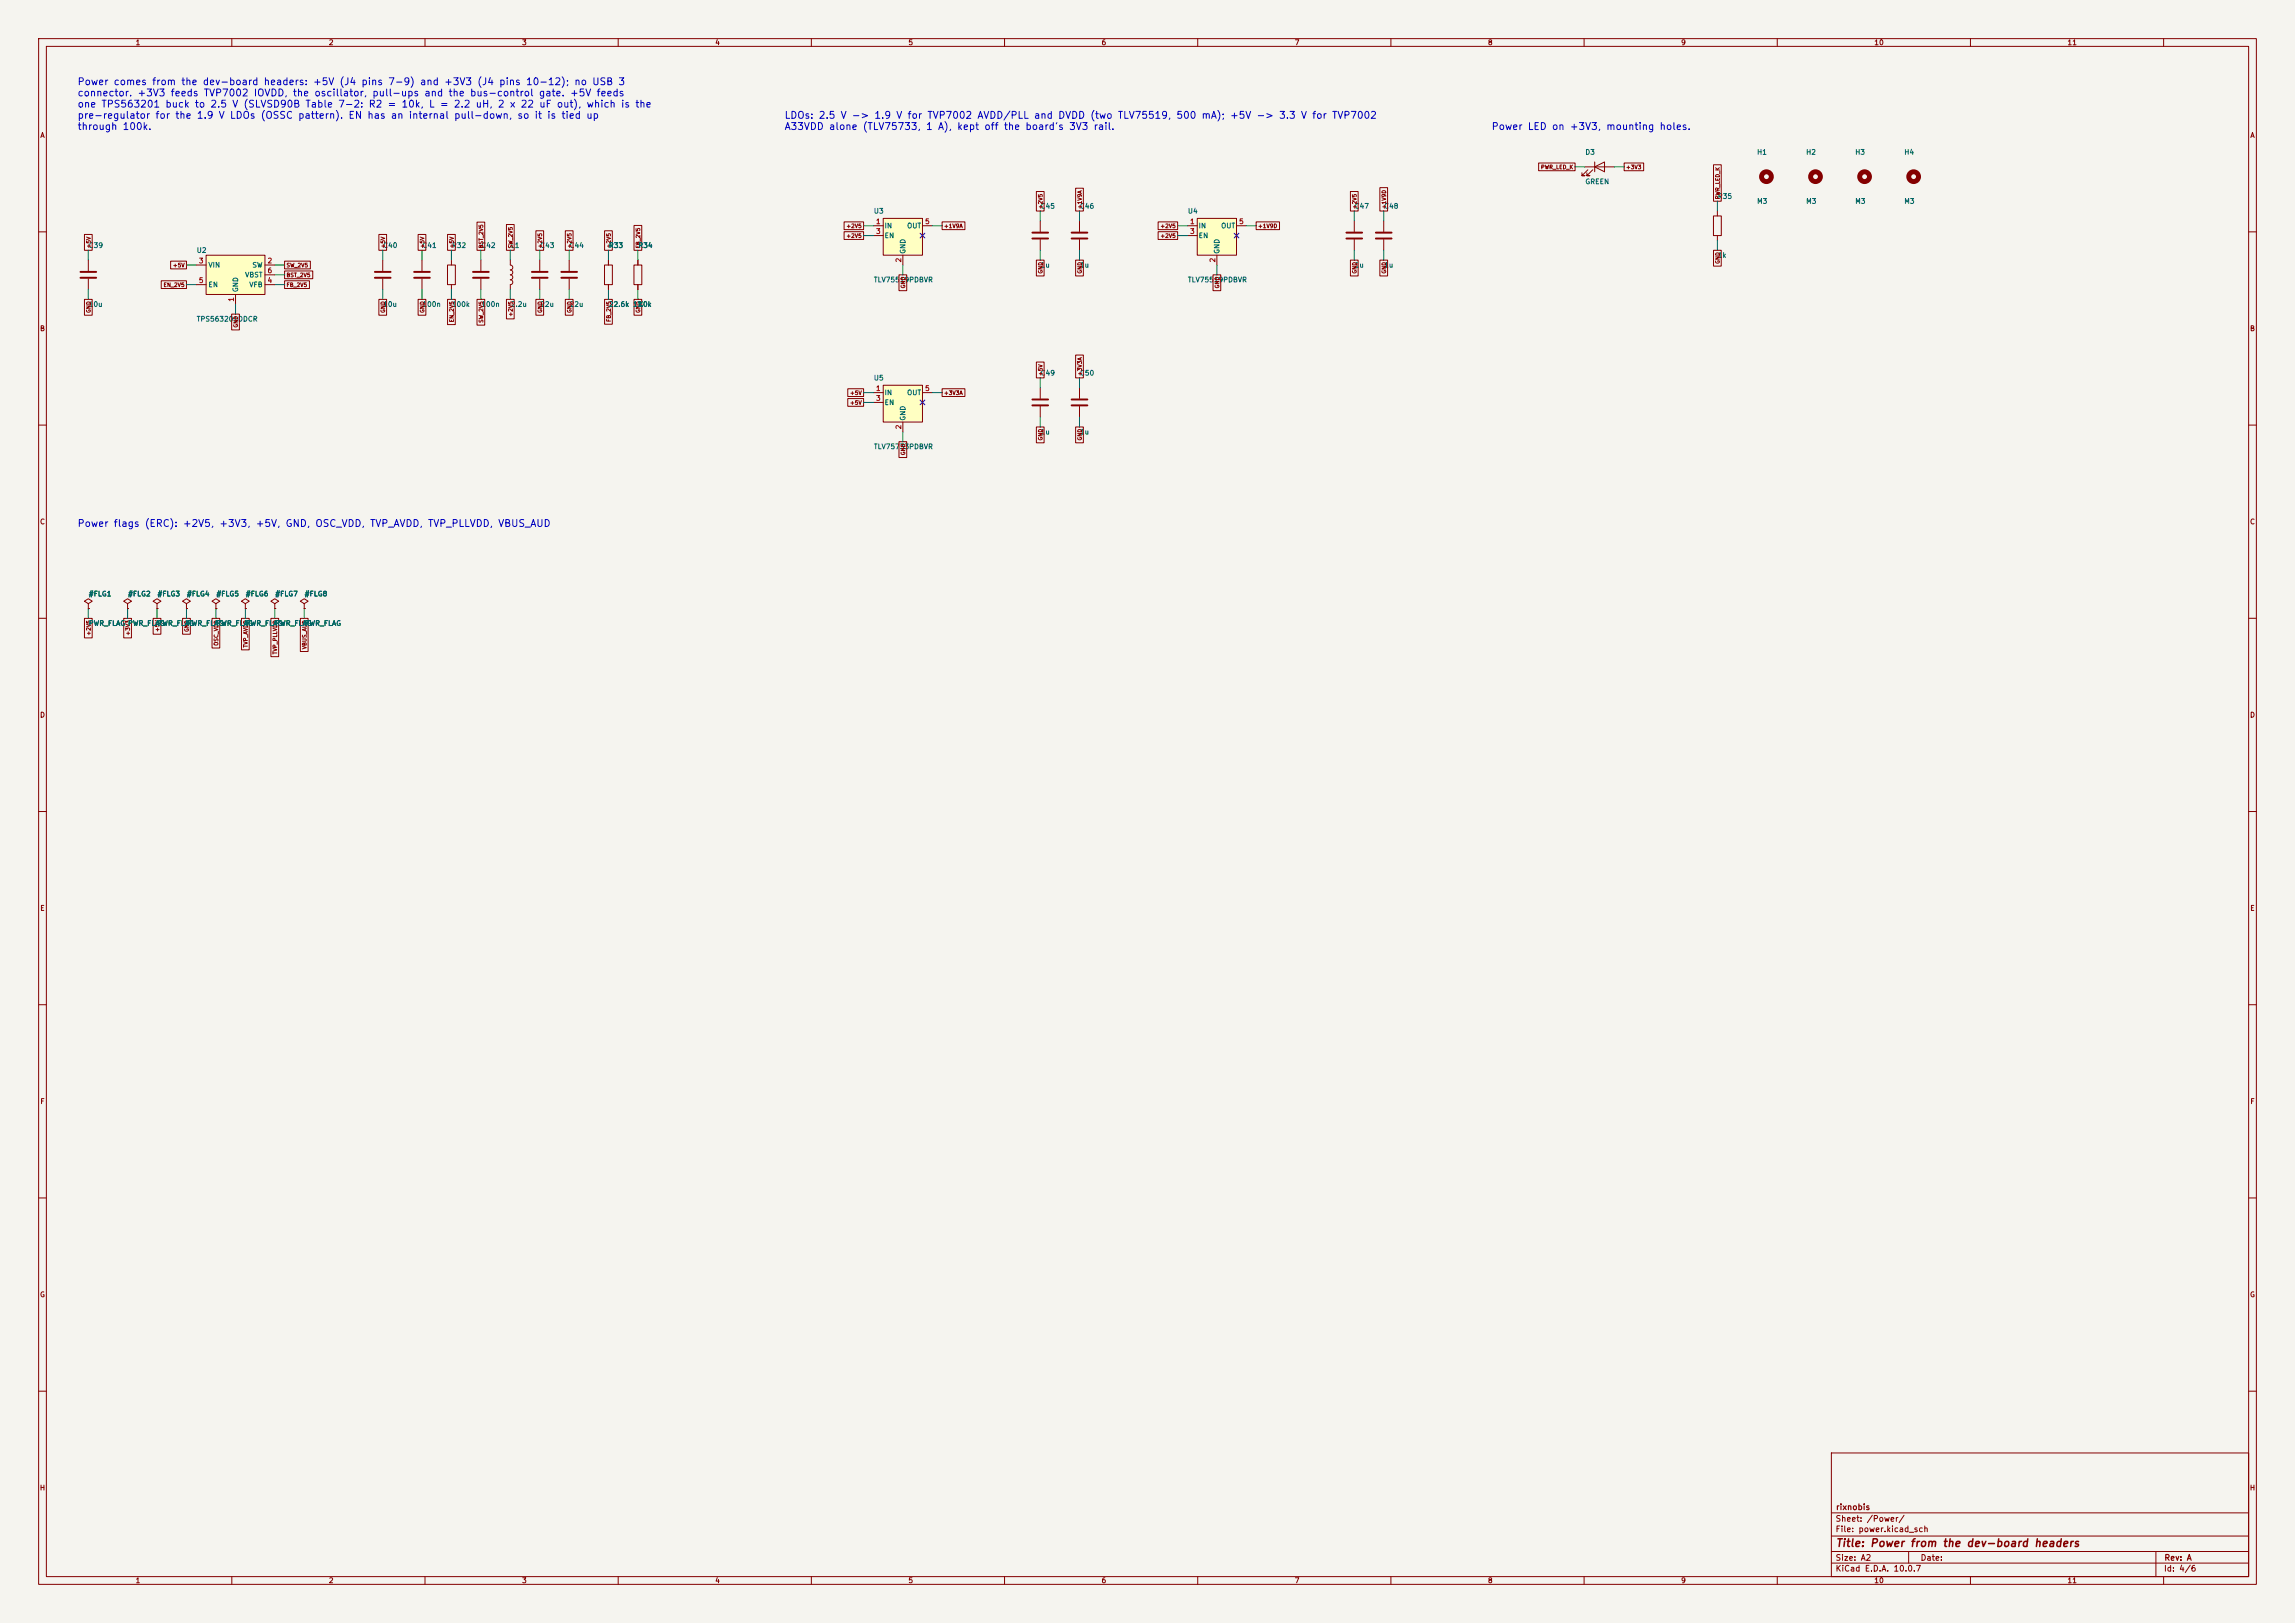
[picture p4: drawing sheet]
<svg xmlns="http://www.w3.org/2000/svg" width="594mm" height="420mm" viewBox="0 0 594 420" stroke-linecap="round" stroke-linejoin="round" font-family="sans-serif">
<defs><g id="words">
<text font-size="2" fill="#840000" x="475" y="400.8">Title: Power from the dev-board headers</text>
<g font-size="1.8" fill="#0000c2">
<text x="19.9" y="22.5">Power comes from the dev-board headers: +5V (J4 pins 7-9) and +3V3 (J4 pins 10-12); no USB 3</text>
<text x="19.9" y="25.4">connector. +3V3 feeds TVP7002 IOVDD, the oscillator, pull-ups and the bus-control gate. +5V feeds</text>
<text x="19.9" y="28.3">one TPS563201 buck to 2.5 V (SLVSD90B Table 7-2: R2 = 10k, L = 2.2 uH, 2 x 22 uF out), which is the</text>
<text x="19.9" y="31.2">pre-regulator for the 1.9 V LDOs (OSSC pattern). EN has an internal pull-down, so it is tied up</text>
<text x="19.9" y="34.1">through 100k.</text>
<text x="202.9" y="31.2">LDOs: 2.5 V -&gt; 1.9 V for TVP7002 AVDD/PLL and DVDD (two TLV75519, 500 mA); +5V -&gt; 3.3 V for TVP7002</text>
<text x="202.9" y="34.1">A33VDD alone (TLV75733, 1 A), kept off the board's 3V3 rail.</text>
<text x="385.9" y="34.1">Power LED on +3V3, mounting holes.</text>
<text x="19.9" y="136.8">Power flags (ERC): +2V5, +3V3, +5V, GND, OSC_VDD, TVP_AVDD, TVP_PLLVDD, VBUS_AUD</text>
</g>
<g font-size="1.5" fill="#840000">
<text x="475" y="394.1">Sheet: /Power/</text>
<text x="475.1" y="391.1">rixnobis</text>
<text x="475" y="396.8">File: power.kicad_sch</text>
<text x="475" y="407">KiCad E.D.A. 10.0.7</text>
<text x="475" y="404.2">Size: A2</text>
<text x="497" y="404.2">Date:</text>
<text x="560" y="407">Id: 4/6</text>
<text x="560.1" y="404.2">Rev: A</text>
</g>
<g font-size="1.3" fill="#840000">
<text x="35" y="12">1</text>
<text x="85" y="12">2</text>
<text x="135" y="12">3</text>
<text x="185" y="12">4</text>
<text x="235" y="12">5</text>
<text x="285" y="12">6</text>
<text x="335" y="12">7</text>
<text x="385" y="12">8</text>
<text x="435" y="12">9</text>
<text x="485" y="12">10</text>
<text x="535" y="12">11</text>
<text x="10.3" y="36">A</text>
<text x="582.3" y="36">A</text>
<text x="10.2" y="86">B</text>
<text x="582.2" y="86">B</text>
<text x="10.2" y="136">C</text>
<text x="582.2" y="136">C</text>
<text x="10.2" y="186">D</text>
<text x="582.2" y="186">D</text>
<text x="10.3" y="236">E</text>
<text x="582.3" y="236">E</text>
<text x="10.3" y="286">F</text>
<text x="582.3" y="286">F</text>
<text x="10.2" y="336">G</text>
<text x="582.2" y="336">G</text>
<text x="10.2" y="386">H</text>
<text x="582.2" y="386">H</text>
<text x="35" y="410">1</text>
<text x="85" y="410">2</text>
<text x="135" y="410">3</text>
<text x="185" y="410">4</text>
<text x="235" y="410">5</text>
<text x="285" y="410">6</text>
<text x="335" y="410">7</text>
<text x="385" y="410">8</text>
<text x="435" y="410">9</text>
<text x="485" y="410">10</text>
<text x="535" y="410">11</text>
</g>
<g font-size="1.3" fill="#006464">
<text x="410.2" y="40.3">D3</text>
<text x="454.6" y="40.3">H1</text>
<text x="467.3" y="40.3">H2</text>
<text x="480" y="40.3">H3</text>
<text x="492.7" y="40.3">H4</text>
<text x="410.2" y="48">GREEN</text>
<text x="444.5" y="51.8">R35</text>
<text x="454.6" y="53">M3</text>
<text x="467.3" y="53">M3</text>
<text x="480" y="53">M3</text>
<text x="492.7" y="53">M3</text>
<text x="226" y="55.6">U3</text>
<text x="228.8" y="59.4">IN</text>
<text x="234.7" y="59.4">OUT</text>
<text x="269.2" y="54.3">C45</text>
<text x="279.4" y="54.3">C46</text>
<text x="307.3" y="55.6">U4</text>
<text x="310.1" y="59.4">IN</text>
<text x="315.9" y="59.4">OUT</text>
<text x="350.5" y="54.3">C47</text>
<text x="358.1" y="54.3">C48</text>
<text x="22.8" y="64.5">C39</text>
<text x="50.8" y="65.7">U2</text>
<text x="99" y="64.5">C40</text>
<text x="109.2" y="64.5">C41</text>
<text x="116.8" y="64.5">R32</text>
<text x="124.4" y="64.5">C42</text>
<text x="132.1" y="64.5">L1</text>
<text x="139.7" y="64.5">C43</text>
<text x="147.3" y="64.5">C44</text>
<text x="157.5" y="64.5">R33</text>
<text x="165.1" y="64.5">R34</text>
<text x="228.8" y="61.9">EN</text>
<text x="234.6" y="65.8" transform="rotate(-90 234.6 65.8)">GND</text>
<text x="310.1" y="61.9">EN</text>
<text x="315.9" y="65.8" transform="rotate(-90 315.9 65.8)">GND</text>
<text x="53.8" y="69.5">VIN</text>
<text x="65.2" y="69.5">SW</text>
<text x="269.2" y="69.5">1u</text>
<text x="279.4" y="69.5">1u</text>
<text x="350.5" y="69.5">1u</text>
<text x="358.1" y="69.5">1u</text>
<text x="444.5" y="67">1k</text>
<text x="53.8" y="74.6">EN</text>
<text x="61.9" y="75.7" transform="rotate(-90 61.9 75.7)">GND</text>
<text x="63.3" y="72.1">VBST</text>
<text x="64.4" y="74.6">VFB</text>
<text x="226" y="73.4">TLV75519PDBVR</text>
<text x="307.3" y="73.4">TLV75519PDBVR</text>
<text x="22.8" y="79.7">10u</text>
<text x="50.8" y="83.5">TPS563201DDCR</text>
<text x="99" y="79.7">10u</text>
<text x="109.2" y="79.7">100n</text>
<text x="116.8" y="79.7">100k</text>
<text x="124.4" y="79.7">100n</text>
<text x="132.1" y="79.7">2.2u</text>
<text x="139.7" y="79.7">22u</text>
<text x="147.3" y="79.7">22u</text>
<text x="157.5" y="79.7">22.6k 1%</text>
<text x="165.1" y="79.7">10k</text>
<text x="226" y="98.8">U5</text>
<text x="269.2" y="97.5">C49</text>
<text x="279.4" y="97.5">C50</text>
<text x="228.8" y="102.6">IN</text>
<text x="228.8" y="105.1">EN</text>
<text x="234.7" y="102.6">OUT</text>
<text x="234.6" y="109" transform="rotate(-90 234.6 109)">GND</text>
<text x="269.2" y="112.7">1u</text>
<text x="279.4" y="112.7">1u</text>
<text x="226" y="116.5">TLV75733PDBVR</text>
<text x="22.8" y="154.6">#FLG1</text>
<text x="33" y="154.6">#FLG2</text>
<text x="40.6" y="154.6">#FLG3</text>
<text x="48.2" y="154.6">#FLG4</text>
<text x="55.9" y="154.6">#FLG5</text>
<text x="63.5" y="154.6">#FLG6</text>
<text x="71.1" y="154.6">#FLG7</text>
<text x="78.7" y="154.6">#FLG8</text>
<text x="22.8" y="162.3">PWR_FLAG PWR_FLAG</text>
<text x="40.6" y="162.3">PWR_FLAG</text>
<text x="48.2" y="162.3">PWR_FLAG</text>
<text x="55.9" y="162.3">PWR_FLAG</text>
<text x="63.5" y="162.3">PWR_FLAG</text>
<text x="71.1" y="162.3">PWR_FLAG</text>
<text x="78.7" y="162.3">PWR_FLAG</text>
</g>
<g font-size="1.3" fill="#a90000">
<text x="226.6" y="58.3">1</text>
<text x="239.3" y="58.3">5</text>
<text x="307.9" y="58.3">1</text>
<text x="320.6" y="58.3">5</text>
<text x="226.6" y="60.8">3</text>
<text x="307.9" y="60.8">3</text>
<text x="51.3" y="68.4">3</text>
<text x="69.1" y="68.4">2</text>
<text x="69.1" y="71">6</text>
<text x="233.5" y="68" transform="rotate(-90 233.5 68)">2</text>
<text x="314.8" y="68" transform="rotate(-90 314.8 68)">2</text>
<text x="51.3" y="73.5">5</text>
<text x="69.1" y="73.5">4</text>
<text x="60.8" y="78.2" transform="rotate(-90 60.8 78.2)">1</text>
<text x="226.6" y="101.5">1</text>
<text x="239.3" y="101.5">5</text>
<text x="226.6" y="104">3</text>
<text x="233.5" y="111.2" transform="rotate(-90 233.5 111.2)">2</text>
</g>
<g font-size="1" fill="#840000">
<text x="398.7" y="44">PWR_LED_K</text>
<text x="420.7" y="44">+3V3</text>
<text x="445.3" y="51.7" transform="rotate(-90 445.3 51.7)">PWR_LED_K</text>
<text x="218.9" y="59.2">+2V5</text>
<text x="244.2" y="59.2">+1V9A</text>
<text x="270.1" y="54.2" transform="rotate(-90 270.1 54.2)">+2V5</text>
<text x="280.2" y="54.2" transform="rotate(-90 280.2 54.2)">+1V9A</text>
<text x="300.2" y="59.2">+2V5</text>
<text x="325.5" y="59.2">+1V9D</text>
<text x="351.3" y="54.2" transform="rotate(-90 351.3 54.2)">+2V5</text>
<text x="359" y="54.2" transform="rotate(-90 359 54.2)">+1V9D</text>
<text x="23.7" y="64.4" transform="rotate(-90 23.7 64.4)">+5V</text>
<text x="99.9" y="64.4" transform="rotate(-90 99.9 64.4)">+5V</text>
<text x="110" y="64.4" transform="rotate(-90 110 64.4)">+5V</text>
<text x="117.7" y="64.4" transform="rotate(-90 117.7 64.4)">+5V</text>
<text x="125.3" y="64.4" transform="rotate(-90 125.3 64.4)">BST_2V5</text>
<text x="132.9" y="64.4" transform="rotate(-90 132.9 64.4)">SW_2V5</text>
<text x="140.5" y="64.4" transform="rotate(-90 140.5 64.4)">+2V5</text>
<text x="148.1" y="64.4" transform="rotate(-90 148.1 64.4)">+2V5</text>
<text x="158.3" y="64.4" transform="rotate(-90 158.3 64.4)">+2V5</text>
<text x="165.9" y="64.4" transform="rotate(-90 165.9 64.4)">FB_2V5</text>
<text x="218.9" y="61.8">+2V5</text>
<text x="300.2" y="61.8">+2V5</text>
<text x="44.6" y="69.4">+5V</text>
<text x="74" y="71.9">BST_2V5</text>
<text x="74" y="69.4">SW_2V5</text>
<text x="270.1" y="70.9" transform="rotate(-90 270.1 70.9)">GND</text>
<text x="280.2" y="70.9" transform="rotate(-90 280.2 70.9)">GND</text>
<text x="351.3" y="70.9" transform="rotate(-90 351.3 70.9)">GND</text>
<text x="359" y="70.9" transform="rotate(-90 359 70.9)">GND</text>
<text x="445.3" y="68.4" transform="rotate(-90 445.3 68.4)">GND</text>
<text x="42.2" y="74.5">EN_2V5</text>
<text x="74" y="74.5">FB_2V5</text>
<text x="234.5" y="74.7" transform="rotate(-90 234.5 74.7)">GND</text>
<text x="315.8" y="74.7" transform="rotate(-90 315.8 74.7)">GND</text>
<text x="23.7" y="81.1" transform="rotate(-90 23.7 81.1)">GND</text>
<text x="99.9" y="81.1" transform="rotate(-90 99.9 81.1)">GND</text>
<text x="110" y="81.1" transform="rotate(-90 110 81.1)">GND</text>
<text x="117.7" y="83.5" transform="rotate(-90 117.7 83.5)">EN_2V5</text>
<text x="125.3" y="83.7" transform="rotate(-90 125.3 83.7)">SW_2V5</text>
<text x="132.9" y="82" transform="rotate(-90 132.9 82)">+2V5</text>
<text x="140.5" y="81.1" transform="rotate(-90 140.5 81.1)">GND</text>
<text x="148.1" y="81.1" transform="rotate(-90 148.1 81.1)">GND</text>
<text x="158.3" y="83.4" transform="rotate(-90 158.3 83.4)">FB_2V5</text>
<text x="165.9" y="81.1" transform="rotate(-90 165.9 81.1)">GND</text>
<text x="61.8" y="84.9" transform="rotate(-90 61.8 84.9)">GND</text>
<text x="270.1" y="97.4" transform="rotate(-90 270.1 97.4)">+5V</text>
<text x="280.2" y="97.4" transform="rotate(-90 280.2 97.4)">+3V3A</text>
<text x="219.9" y="105">+5V</text>
<text x="219.9" y="102.4">+5V</text>
<text x="244.2" y="102.4">+3V3A</text>
<text x="234.5" y="117.9" transform="rotate(-90 234.5 117.9)">GND</text>
<text x="270.1" y="114.1" transform="rotate(-90 270.1 114.1)">GND</text>
<text x="280.2" y="114.1" transform="rotate(-90 280.2 114.1)">GND</text>
<text x="23.7" y="164.6" transform="rotate(-90 23.7 164.6)">+2V5</text>
<text x="33.8" y="164.6" transform="rotate(-90 33.8 164.6)">+3V3</text>
<text x="41.5" y="163.6" transform="rotate(-90 41.5 163.6)">+5V</text>
<text x="49.1" y="163.6" transform="rotate(-90 49.1 163.6)">GND</text>
<text x="56.7" y="167.2" transform="rotate(-90 56.7 167.2)">OSC_VDD</text>
<text x="64.3" y="167.7" transform="rotate(-90 64.3 167.7)">TVP_AVDD</text>
<text x="71.9" y="169.5" transform="rotate(-90 71.9 169.5)">TVP_PLLVDD</text>
<text x="79.6" y="168.1" transform="rotate(-90 79.6 168.1)">VBUS_AUD</text>
</g>
</g></defs>
<path d="M0 0h594v420h-594z" fill="#f5f4ef" stroke="#f5f4ef" stroke-width=".26"/>
<g fill="none" stroke="#840000" stroke-width=".26">
<path d="M10 10h574v400h-574zM12 12h570v396h-570zM60 10v2M110 10v2M160 10v2M210 10v2M260 10v2M310 10v2M360 10v2M410 10v2M460 10v2M510 10v2"/>
<path d="M560 10v2M350.5 57.2v2.7M358.1 57.2v2.7M443.5 55.9h2v5.1h-2zM444.5 54.6v1.3M10 60h2M109.2 67.3v2.8M109.2 72.1v2.8M139.7 67.3v2.8M139.7 72.1v2.8M147.3 67.3v2.8M147.3 72.1v2.8"/>
<path d="M350.5 62v2.8M358.1 62v2.8M444.5 61v1.2M582 60h2M10 110h2M582 110h2M22.9 156.2l1-.6-1-.7-1.1 .7 1.1 .6v1.3M22.9 157.5h.1M33 156.2l1-.6-1-.7-1 .7 1 .6v1.3M33 157.5h.1M40.6 156.2l1.1-.6-1.1-.7-1 .7 1 .6v1.3M40.6 157.5h.1"/>
<path d="M48.3 156.2l1-.6-1-.7-1.1 .7 1.1 .6v1.3M48.3 157.5h.1M55.9 156.2l1-.6-1-.7-1 .7 1 .6v1.3M55.9 157.5h.1M63.5 156.2l1-.6-1-.7-1 .7 1 .6v1.3M63.5 157.5h.1M78.7 156.2l1.1-.6-1.1-.7-1 .7 1 .6v1.3M78.7 157.5h.1M10 160h2M582 160h2M10 210h2M582 210h2"/>
<path d="M10 260h2M582 260h2M10 310h2M582 310h2M10 360h2M474 376h108v32h-108zM582 360h2M474 397.5h108M474 391.5h108M60 408v2M110 408v2M160 408v2"/>
<path d="M210 408v2M260 408v2M310 408v2M360 408v2M410 408v2M460 408v2M474 404.5h108M474 401.5h108M494 401.5v3M510 408v2M558 401.5v6.5M560 408v2"/>
</g>
<g fill="none" stroke="#840000" stroke-width="1.3">
<circle cx="457.2" cy="45.7" r="1.27"/>
<circle cx="469.9" cy="45.7" r="1.27"/>
<circle cx="482.6" cy="45.7" r="1.27"/>
<circle cx="495.3" cy="45.7" r="1.27"/>
</g>
<path d="M107.2 70.4h4.1M107.2 71.9h4.1M137.7 70.4h4M137.7 71.9h4M145.3 70.4h4.1M145.3 71.9h4.1M348.5 60.2h4.1M348.5 61.7h4.1M356.1 60.2h4.1M356.1 61.7h4.1" fill="none" stroke="#840000" stroke-width=".51"/>
<path d="M309.9 56.5h10.1v9.5h-10.1z" fill="#ffffc2"/>
<path d="M307.3 58.4h2.6M309.9 56.5h10.1v9.5h-10.1zM320 58.4h2.6M132.1 67.3v1.3l.4 .2 .2 .4-.2 .5-.4 .2M132.1 69.9l.4 .1 .2 .5-.2 .4-.4 .2 .4 .2 .2 .3-.1 .6-.5 .2 .5 .2 .1 .5-.2 .4-.4 .2M132.1 73.7v1.2M307.3 61h2.6M315 66v2.6" fill="none" stroke="#840000" stroke-width=".26"/>
<path d="M228.6 56.5h10.2v9.5h-10.2z" fill="#ffffc2"/>
<path d="M226.1 58.4h2.5M228.6 56.5h10.2v9.5h-10.2zM238.8 58.4h2.5M226.1 61h2.5M233.7 66v2.6" fill="none" stroke="#840000" stroke-width=".26"/>
<path d="M228.6 99.7h10.2v9.5h-10.2z" fill="#ffffc2"/>
<g fill="none" stroke="#840000" stroke-width=".26">
<path d="M269.2 57.2v2.7M279.4 57.2v2.7M410.2 43.2h7.6M411 43.9l-1.6 1.6h.8h-.8v-.8M412.2 43.9l-1.5 1.6h.8h-.8v-.8M412.7 43.2l2.6-1.3v2.6zM412.7 41.9v2.6M22.9 67.3v2.8M22.9 72.1v2.8M115.8 68.6h2.1v5.1h-2.1zM116.8 67.3v1.3M116.8 73.7v1.2"/>
<path d="M124.5 67.3v2.8M124.5 72.1v2.8M156.5 68.6h2v5.1h-2zM157.5 67.3v1.3M157.5 73.7v1.2M269.2 62v2.8M279.4 62v2.8M228.6 99.7h10.2v9.5h-10.2zM226.1 101.6h2.5M226.1 104.1h2.5M233.7 109.2v2.6M238.8 101.6h2.5"/>
<path d="M269.2 100.3v2.8M269.2 105.2v2.8M279.4 100.3v2.8M279.4 105.2v2.8M71.1 156.2l1-.6-1-.7-1 .7 1 .6v1.3M71.1 157.5h.1"/>
</g>
<path d="M20.8 70.4h4.1M20.8 71.9h4.1M122.4 70.4h4.1M122.4 71.9h4.1M267.2 60.2h4.1M267.2 61.7h4.1M277.4 60.2h4M277.4 61.7h4M267.2 103.4h4.1M267.2 104.9h4.1M277.4 103.4h4M277.4 104.9h4" fill="none" stroke="#840000" stroke-width=".51"/>
<path d="M53.3 66h15.3v10.2h-15.3z" fill="#ffffc2"/>
<g fill="none" stroke="#840000" stroke-width=".26">
<path d="M123.5 57.5h2v7.3h-2zM131.1 58.1h2v6.7h-2zM138.7 59.7h2v5.1h-2zM146.3 59.7h2v5.1h-2zM156.5 59.7h2v5.1h-2zM164.1 58.3h2v6.5h-2zM218.5 57.4h5v2h-5zM218.5 60h5v2h-5zM243.8 57.4h5.9v2h-5.9zM268.2 49.6h2v5h-2zM278.4 48.7h2v5.9h-2zM299.7 60h5.1v2h-5.1z"/>
<path d="M299.7 57.4h5.1v2h-5.1zM325.1 57.4h6.1v2h-6.1zM349.5 49.6h2v5h-2zM357.1 48.6h2v6h-2zM398.2 42.2h9.5v2h-9.5zM420.4 42.2h5v2h-5zM443.5 42.6h2v9.5h-2zM21.9 60.7h2v4.1h-2zM21.9 77.5h2v4.1h-2zM41.7 72.7h6.6v2h-6.6zM44.2 67.6h4.1v2h-4.1zM50.8 68.6h2.5"/>
<path d="M50.8 73.7h2.5M53.3 66h15.3v10.2h-15.3zM61 76.2v2.5M68.6 68.6h2.5M68.6 73.7h2.5M68.6 71.1h2.5M73.7 70.1h7.2v2h-7.2zM73.7 72.7h6.4v2h-6.4zM73.7 67.6h6.6v2h-6.6zM98.1 60.7h2v4.1h-2zM98.1 77.5h2v4.1h-2zM99.1 67.3v2.8"/>
<path d="M99.1 72.1v2.8M108.2 77.5h2v4.1h-2zM108.2 60.7h2v4.1h-2zM115.8 77.5h2v6.5h-2zM115.8 60.7h2v4.1h-2zM123.5 77.5h2v6.6h-2zM131.1 77.5h2v5h-2zM138.7 77.5h2v4.1h-2zM146.3 77.5h2v4.1h-2zM156.5 77.5h2v6.4h-2zM157.5 67.3v1.3M157.5 73.7v1.2"/>
<path d="M164.1 68.6h2v5.1h-2zM164.1 77.5h2v4.1h-2zM165.1 67.3v1.3M165.1 73.7v1.2M232.7 71.1h2v4.1h-2zM268.2 67.3h2v4.1h-2zM278.4 67.3h2v4.1h-2zM314 71.1h2v4.1h-2zM349.5 67.3h2v4.1h-2zM357.1 67.3h2v4.1h-2zM443.5 64.8h2v4.1h-2zM60 81.3h2v4.1h-2z"/>
<path d="M268.2 93.7h2v4.1h-2zM278.4 91.9h2v5.9h-2zM219.4 103.1h4.1v2h-4.1zM219.4 100.6h4.1v2h-4.1zM232.7 114.3h2v4.1h-2zM243.8 100.6h5.9v2h-5.9zM268.2 110.5h2v4.1h-2zM278.4 110.5h2v4.1h-2zM22.9 157.5h.1M33 157.5h.1M40.6 157.5h.1M48.3 157.5h.1"/>
<path d="M55.9 157.5h.1M63.5 157.5h.1M71.1 157.5h.1M78.7 157.5h.1M21.9 160h2v5.1h-2zM32 160h2v5.1h-2zM39.6 160h2v4.1h-2zM47.3 160h2v4.1h-2zM54.9 160h2v7.7h-2zM62.5 160h2v8.2h-2zM70.1 160h2v9.9h-2zM77.7 160h2v8.6h-2z"/>
</g>
<path d="M97 70.4h4.1M97 71.9h4.1" fill="none" stroke="#840000" stroke-width=".51"/>
<g fill="none" stroke="#009600" stroke-width=".26">
<path d="M223.5 58.4h2.6M241.3 58.4h2.5M269.2 54.6v2.6M279.4 54.6v2.6M304.8 58.4h2.5M322.6 58.4h2.5M350.5 54.6v2.6M358.1 54.6v2.6M407.7 43.2h2.5M417.8 43.2h2.6M444.5 52.1v2.5M22.9 64.8v2.5"/>
<path d="M22.9 74.9v2.6M48.3 68.6h2.5M48.3 73.7h2.5M61 78.7v2.6M71.1 68.6h2.6M71.1 73.7h2.6M71.1 71.1h2.6M99.1 64.8v2.5M99.1 74.9v2.6M109.2 64.8v2.5M109.2 74.9v2.6M116.8 64.8v2.5"/>
<path d="M116.8 74.9v2.6M124.5 64.8v2.5M124.5 74.9v2.6M132.1 64.8v2.5M132.1 74.9v2.6M139.7 64.8v2.5M139.7 74.9v2.6M147.3 64.8v2.5M147.3 74.9v2.6M157.5 64.8v2.5M157.5 74.9v2.6M165.1 64.8v2.5"/>
<path d="M165.1 74.9v2.6M223.5 61h2.6M233.7 68.6v2.5M269.2 64.8v2.5M279.4 64.8v2.5M304.8 61h2.5M315 68.6v2.5M350.5 64.8v2.5M358.1 64.8v2.5M444.5 62.2v2.6M269.2 97.8v2.5M279.4 97.8v2.5"/>
<path d="M223.5 101.6h2.6M223.5 104.1h2.6M233.7 111.8v2.5M241.3 101.6h2.5M269.2 108v2.5M279.4 108v2.5M22.9 157.5v2.5M33 157.5v2.5M40.6 157.5v2.5M48.3 157.5v2.5M55.9 157.5v2.5M63.5 157.5v2.5"/>
<path d="M71.1 157.5v2.5M78.7 157.5v2.5"/>
</g>
<path d="M238.2 60.4l1.2 1.2M239.4 60.4l-1.2 1.2M319.4 60.4l1.2 1.2M320.6 60.4l-1.2 1.2M238.2 103.5l1.2 1.2M239.4 103.5l-1.2 1.2" fill="none" stroke="#000084" stroke-width=".26"/>
<use href="#words"/>
</svg>
